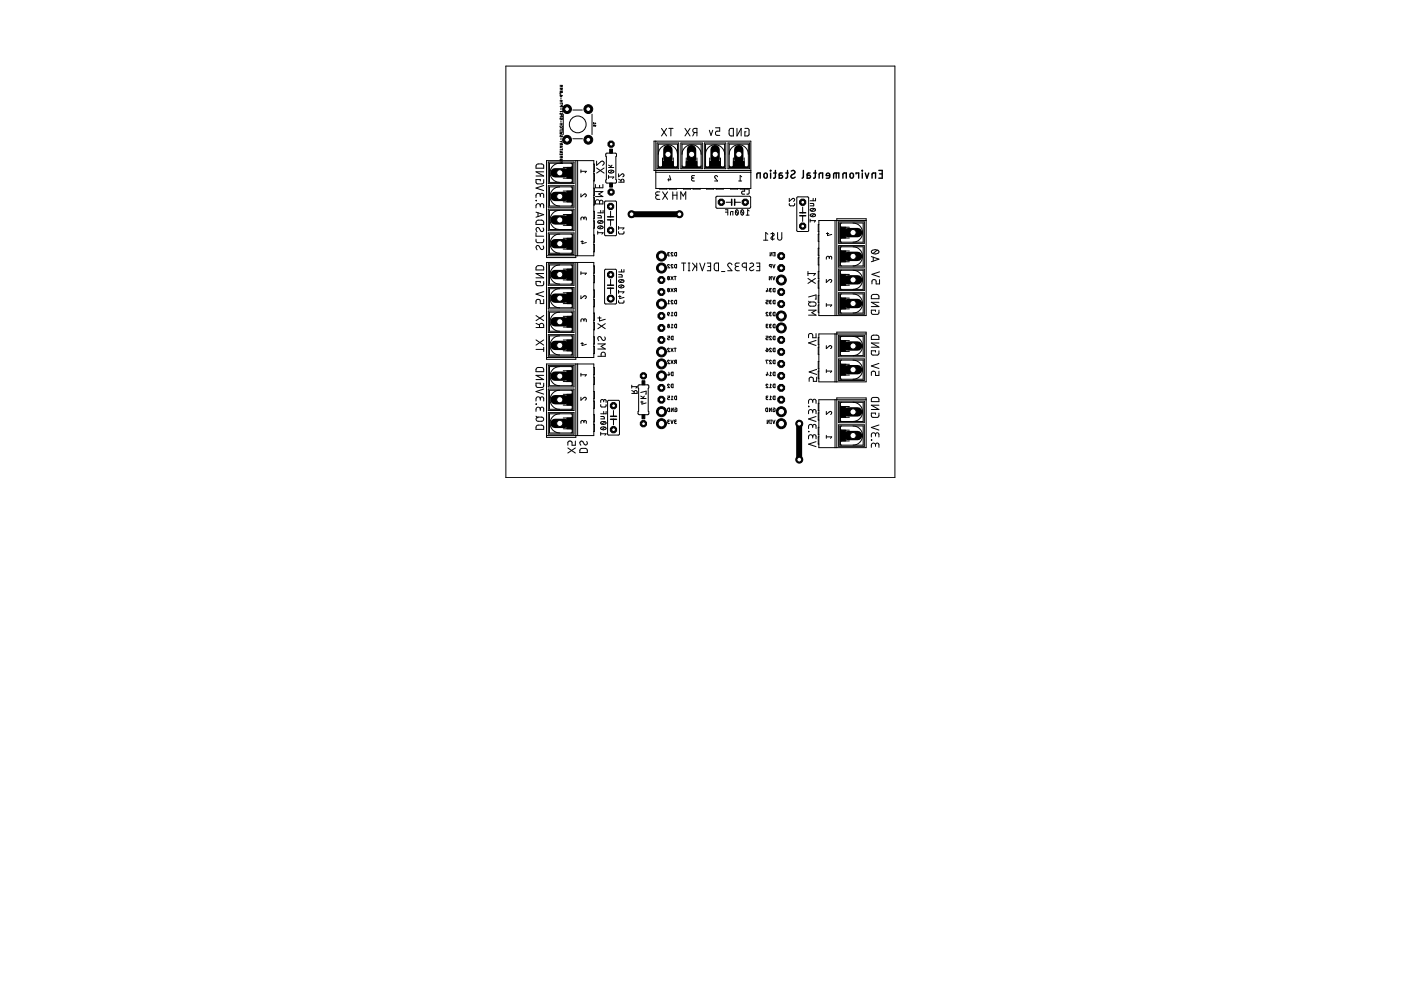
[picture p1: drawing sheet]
<svg xmlns="http://www.w3.org/2000/svg" width="297mm" height="210mm" viewBox="0 0 297 210" stroke-linecap="round" stroke-linejoin="round" font-family="sans-serif">
<g fill="none" stroke="#000" stroke-width=".21">
<path d="M118.7 19.9h.1M118.7 18.8h.5l-.2 .1 .2 .2h-.5M118.7 18.1h.5l-.2 .2 .2 .1h-.5M118.8 19.4l.4 .1-.2 .2-.2-.1zM119.1 19.4l-.2 .2M113.8 34.9l1.2-.1 .3 .2v.7h-1.7zM115.3 38.1v.7l-.2 .2h-1.1l-.3-.2-.1-.7h1v.3M115.3 36.4h-1.7l1.7 .9h-1.7M115.3 39.3l-1.7 .6 1.7 .5M116.2 34.4h5.5v4.5h-5.5zM116.2 39.4h5.5v4.5h-5.5zM116.5 34.6h5v4.1h-5z"/>
<path d="M116.5 39.6h5v4.1h-5zM118.7 34.6a2.03 2.03 0 0 0-2.1 2 2.03 2.03 0 0 0 2.1 2.1M118.7 39.6a2.03 2.03 0 0 0-2.1 2.1 2.03 2.03 0 0 0 2.1 2M118.7 33.8h.4l.1 .1-.3 .1zM118.7 30.7h.5v-.2l-.2-.1v.3M118.7 26.8l.2 .2h.3v-.2M118.7 24.8h.5v-.2h-.2v.2M118.7 22.6h.5v-.2h-.2v.2M118.7 33.1h.5l-.2 .2 .2 .1h-.5M118.7 27.7v.1M118.7 32.6v.2h.5v-.2M118.7 31.7h.5"/>
<path d="M118.7 31l.5 .1-.5 .2M118.7 30.4l.3 .1M118.7 30h.3M118.7 27.8h.5M118.7 27.4h.5M118.7 26.5h.5M118.7 26.2h.5M118.7 23.6h.5M118.7 22h.5M118.7 21.6h.5M118.7 21.3h.5M118.9 20.2l-.2 .1 .3 .1"/>
<path d="M118.9 31v.3M118.9 20.2h.1M118.9 20.2l.1 .2M118.9 20.7v.3M118.9 22.9v.4M118.9 25.6v.3M118.9 29.3v.3M119 30l.2 .2M119 21.3v.3M119 26.2v.3M119 32.6v.2M119.2 28.8l-.1 .2-.3-.2v.2"/>
<path d="M119.2 25.1l-.1 .2-.3-.2v.2M119.2 24l-.1 .3-.3-.3v.3M119.2 20.2l-.2 .2M119.2 34.3l-.2 .2 .2 .1h-.5M119.2 21.9v.2M119.2 23.5v.3M119.2 27.2v.3M119.2 27.7v.1M119.2 31.5v.3M119.2 32h-.5l.5 .3h-.5M119.2 29.9l-.2 .1M119.2 28.1l-.5 .1 .4 .1-.4 .1 .5 .1"/>
<path d="M119.4 37.8h1.8l.1 .2M119.4 24.2v4.3M121.1 34.6l.2 .3v3.5l-.2 .3M121.1 39.6l.2 .3v3.5l-.2 .3M121.3 35.2l-.2 .3h-1.7M121.5 23.3h2M121.5 29.4h2M122.1 34.1v20.5h-6.2v-20.5h10v20.1h-10M122.5 34.1v20.1M123.2 36.3h1.1l-.2 .3M123.2 36v.6M125.5 24.2v4.3"/>
<path d="M125.8 26.1h.5l-.1 .1M125.8 26v.2M125.9 39.9h.1v1.5h-.1M125.9 36.8h.1v1.6h-.1M125.9 34.8h.1v1.5h-.1M126.2 39.1v.7h1.6v-.7M126.3 26.5v.2l-.1 .1-.3-.3v.3M126.5 34.2v.9l.9-.8a.44 .44 0 0 1 .7 .1 .44 .44 0 0 1-.4 .7M126.5 35.6l1.6 1.1M127.1 39.3v.5M128.1 35.6l-1.6 1.1M128.5 32.5h2l.2 .1-.1 .6v4.9l.1 .6-.1 .1h-1.9l-.3-.1 .2-.6z"/>
<path d="M129 37.5h1.1l-.2 .3M129 37.2v.6M129 35.5h1.1M129 35l.5 .3M129.1 36.2a.65 .65 0 0 1 1 .3 .64 .64 0 0 1-1.1-.2zM129.8 35l-.4 .5M129.9 36.1l-.6 .5M131.1 38.6h1.2l-.1-.5h-.4l-.1 .5M131.1 36.9v.6l.7-.5a.31 .31 0 0 1 .5 0 .31 .31 0 0 1-.3 .5M131.1 38l.6 .2M139 29.9v10.1h20.2v-10.1h-20.5v6.3h20.5M139 36.5h20.2"/>
<path d="M139.3 30.3h4.6v5.5h-4.6zM139.6 32.7a2.03 2.03 0 0 1 2-2 2.03 2.03 0 0 1 2 2M139.6 35.1l.2 .3h3.6l.2-.3M139.6 30.6h4v4.9h-4zM139.9 40v.1h1.5v-.1M140.3 27.2l1 1.6M140.5 33.5v1.6l-.3 .3M141.3 27.2l-1 1.6M141.8 37.9v.5M141.8 27.2h.9M141.9 40v.1h1.5v-.1M142 37.2l.2 .9h-.6"/>
<path d="M142.2 27.2v1.6M142.7 33.5v1.6l.3 .3M144.4 30.3h4.5v5.5h-4.5zM144.6 32.7a2.02 2.02 0 0 1 2-2 2.02 2.02 0 0 1 2.1 2M144.6 35.1l.3 .3h3.5l.3-.3M144.6 30.6h4.1v4.9h-4.1zM144.9 40v.1h1.5v-.1M145.2 27.2l1.1 1.6M145.5 33.5v1.6l-.3 .3M146.3 27.2l-1.1 1.6M146.9 37.7l-.2 .1-.1 .3 .2 .2 .5 .1M146.9 40v.1h1.6v-.1"/>
<path d="M147.2 28.1l-.3 .7M147.3 37.2l-.5 .1-.2 .1 .2 .3h.3M147.8 28.1h-.5a.44 .44 0 0 1-.4-.4 .44 .44 0 0 1 .4-.5h.5v1.6M147.8 33.5v1.6l.2 .3M149.3 30.3h4.6v5.5h-4.6zM149.6 32.7a2.02 2.02 0 0 1 2-2 2.02 2.02 0 0 1 2 2M149.6 35.1l.2 .3h3.6l.2-.3M149.6 30.6h4v4.9h-4zM149.8 40v.1h1.5v-.1M150.4 27.6l.3 1.1 .4-1.1M150.5 33.5v1.6l-.3 .3M151.7 27.1h.9v.7h-.5a.45 .45 0 0 0-.4 .5 .45 .45 0 0 0 .4 .4h.5"/>
<path d="M151.8 40v.1h1.6v-.1M152.1 37.5a.31 .31 0 0 0-.4-.2 .31 .31 0 0 0-.1 .4l.5 .7h-.6M152.8 33.5v1.7l.2 .2M154.3 30.3h4.6v5.5h-4.6zM154.6 32.7a2.03 2.03 0 0 1 2-2 2.03 2.03 0 0 1 2.1 2M154.6 35.1l.3 .3h3.5l.3-.3M154.6 30.6h4.1v4.9h-4.1zM154.7 27.3l.8-.1v1.6h-.6l-.3-.2zM154.9 40v.1h1.5v-.1M155.5 33.5v1.6l-.3 .3M156.3 27.2v1.6l.8-1.6v1.6M156.6 38.4h.6"/>
<path d="M156.9 40v.1h1.6v-.1M157.2 37.5l-.3-.3v1.2M157.8 33.5v1.6l.2 .3M157.9 27.2h.7l.2 .2v1.1l-.2 .3h-.7v-.9h.3M113.6 50.7l.1 .7 .3 .1 1.1-.1 .2-.2v-.5M113.6 42.5l.1 .1zM113.6 49.4v.7h1.7M113.6 45l1.7 .5-1.7 .6M113.8 46.8l.3-.1h.9l.3 .3v.6h-1.7zM113.8 56.5l.3-.2 .9 .1 .3 .2v.6h-1.7zM114.1 45.1v.8M114.6 43.6a.46 .46 0 0 0-.5-.4 .46 .46 0 0 0-.5 .4v.5"/>
<path d="M114.6 43.9v-.4a.36 .36 0 0 1 .3-.3 .36 .36 0 0 1 .4 .3v.6M114.6 41.4a.46 .46 0 0 0-.5-.4 .46 .46 0 0 0-.5 .4v.5M114.6 41.7v-.4a.36 .36 0 0 1 .3-.3 .36 .36 0 0 1 .4 .3v.6M115.1 48.3a.42 .42 0 0 1 .2 .6 .42 .42 0 0 1-.6 .1l-.4-.7a.42 .42 0 0 0-.6 .1 .42 .42 0 0 0 0 .6l.2 .1M115.1 52.1l.2 .6-.4 .2-.2-.1-.4-.7a.42 .42 0 0 0-.6 .1 .42 .42 0 0 0 0 .6l.2 .2M115.3 59.7v.6l-.2 .2h-1.4l-.1-.8h1v.2M115.3 58h-1.7l1.7 .9h-1.7M116.2 44.3h5.5v4.6h-5.5zM116.2 49.4h5.5v4.6h-5.5zM116.2 55.9h5.5v4.6h-5.5zM116.5 49.6h5v4.1h-5zM116.5 44.6h5v4.1h-5z"/>
<path d="M116.5 56.2h5v4h-5zM118.7 44.6a2.03 2.03 0 0 0-2.1 2 2.03 2.03 0 0 0 2.1 2.1M118.7 49.6a2.03 2.03 0 0 0-2.1 2.1 2.03 2.03 0 0 0 2.1 2M118.7 56.2a2.03 2.03 0 0 0-2.1 2 2.03 2.03 0 0 0 2.1 2M119.4 42.8h1.7l.2 .3M119.4 47.8h1.7l.2 .2M119.4 52.8h1.8l.1 .3M119.4 59.4h1.7l.2 .2M121.1 44.6l.2 .3v3.5l-.2 .3M121.1 49.6l.2 .3v3.5l-.2 .3M121.1 56.2l.2 .2v3.6l-.2 .2M121.3 40.3l-.2 .2h-1.7"/>
<path d="M121.3 45.2l-.2 .3h-1.7M121.3 50.3l-.2 .2h-1.7M121.3 56.8l-.2 .3h-1.7M122.1 55.6v20.6h-6.2v-20.6h10v20.2h-10M122.5 55.6v20.2M123.2 41.1v.6l.6-.5a.31 .31 0 0 1 .5 .1 .31 .31 0 0 1-.2 .4M123.2 57.6v.6M123.2 51.2h.5M123.2 57.9h1.1l-.2 .3M123.4 51v.7l.9-.3M123.8 46.3l-.1-.2-.3-.1-.2 .2v.5M123.8 46.5v-.3l.3-.2 .2 .3v.4"/>
<path d="M125.9 46.8h.1v1.6h-.1M125.9 41.9h.1v1.6h-.1M125.9 44.8h.1v1.5h-.1M125.9 49.8h.1v1.6h-.1M125.9 51.9h.1v1.5h-.1M125.9 56.4h.1v1.5h-.1M125.9 58.4h.1v1.5h-.1M126.2 40.6h1.6l-.9 .5 .9 .6h-1.6M126.4 42.5l.5-.1 .2 .4a.35 .35 0 0 1 .4-.4 .35 .35 0 0 1 .3 .4v.4h-1.6zM126.7 45.7h.6l.2 .2v.3h-.8M126.7 49.3h1.2l-.3 .4M126.7 49v.7"/>
<path d="M126.8 48a.65 .65 0 0 1 1 .3 .63 .63 0 0 1-1.1-.2zM126.8 46.9a.65 .65 0 0 1 1 .3 .63 .63 0 0 1-1.1-.2zM127.1 42.8v.4M127.4 44.6v.5M127.6 47.9l-.6 .6M127.6 46.8l-.6 .5M127.9 44.6v.5h-1.2M128.2 42.7l2.3-.1 .2 .2v7l-.1 .2h-2.3l-.1-.2zM128.2 57.2l2.3-.1 .2 .2v7l-.1 .1-2.2 .1-.2-.2zM129.5 44.8v1.2M129.5 46.6v1.2M129.5 59.2v1.3"/>
<path d="M131.1 49.1l.1 .3 .2 .2h.7l.2-.5M131.1 58.2h.6l.2 .2v.3h-.8M131.1 48v.6M131.1 48.3h1.2l-.3 .3M131.2 59.4a.64 .64 0 0 1 1.1 .3 .63 .63 0 0 1-1.1-.2zM131.8 57.1v.6M132 59.3l-.6 .5M132.3 57.1v.6h-1.2M139.4 41.4a.44 .44 0 0 0-.4 .4 .44 .44 0 0 0 .4 .5h.5M139.9 40.7h-.5a.35 .35 0 0 0-.4 .3 .35 .35 0 0 0 .4 .4h.3M140.5 40.7l1 1.6M141.5 40.7l-1 1.6"/>
<path d="M141.6 58.8l.3 .4M141.7 58.6a.35 .35 0 0 1 .2 .4 .35 .35 0 0 1-.2 .3l-.2-.3zM141.7 53.8h.2M141.8 53.8l-.2 .2v.2l.3 .1M141.9 56.2a.2 .2 0 0 0-.2-.1 .2 .2 0 0 0-.1 .3l.3 .4h-.4M141.9 53.5l-.3 .1 .1 .2M142.2 58.6l.5 .7M142.6 41.4h.9M142.6 40.7v1.6M142.7 56.2a.2 .2 0 0 0-.3-.1 .2 .2 0 0 0-.1 .3l.4 .4h-.4M142.7 53.7a.2 .2 0 0 0-.3-.2 .2 .2 0 0 0-.1 .3l.4 .5h-.4M142.7 58.6l-.5 .7"/>
<path d="M143 58.6h.4M143.1 56.1h.3v.7l-.3-.1zM143.1 53.6l.3-.1v.8l-.3-.1zM143.2 58.6v.7M143.5 40.7v1.6M144.3 42.3v-1.6l.6 .9 .5-.9v1.6M144.5 55.8h.9M144.9 55.8v1.6M145.9 57.4h.4M145.9 55.8h.4M146.1 55.8v1.6M146.8 55.8l.9 1"/>
<path d="M147.4 56.4l-.6 1M147.7 55.8v1.6M148.4 55.8l.5 1.6 .6-1.6M149.9 55.8h.8v1.6h-.8M150.1 56.5h.6M151.6 55.9l.7-.1v1.6h-.6l-.2-.3zM151.8 41.7l7.2-.1 .2 .3-.1 2.1-.2 .2-7-.1-.1-.2zM153 57.6h.7M153.8 44.5h.5v1.1M153.8 45h.5M153.9 42.9h1.2M154.9 45.6v-.7h.2h.3v.7"/>
<path d="M155.2 56.1a.44 .44 0 0 0-.6-.3 .44 .44 0 0 0-.2 .7l.8 .9h-.9M155.8 42.9h1.2M156 44.7l.5 .7M156.1 44.5a.57 .57 0 0 1 .4 .5 .57 .57 0 0 1-.4 .6l-.2-.6zM156.3 56.5a.46 .46 0 0 0-.4 .4 .46 .46 0 0 0 .4 .5h.5M156.8 55.8h-.6a.36 .36 0 0 0-.3 .3 .36 .36 0 0 0 .3 .4h.4M157.1 44.7l.5 .7M157.2 44.5h.1a.57 .57 0 0 1 .4 .5 .57 .57 0 0 1-.4 .6l-.2-.6zM157.2 40h.7v.5h-.4a.32 .32 0 0 0-.3 .4 .32 .32 0 0 0 .3 .3h.4M158.2 45.6h.6M158.2 56.7h-.4a.44 .44 0 0 1-.5-.5 .44 .44 0 0 1 .5-.4h.4v1.6M158.3 40l.4 .1 .1 .2v.7l-.5 .2"/>
<path d="M158.8 44.7l-.3-.2v1.1M159 55.9a.42 .42 0 0 1 .6-.1 .42 .42 0 0 1 .1 .6l-.6 .3a.37 .37 0 0 0-.1 .5 .37 .37 0 0 0 .5 .2l.3-.2M160.4 55.8h.7v1.6h-.7M160.5 56.5h.6M161.9 50.9h.9M162.8 49.7l-.5-.4v1.6M163.1 58.6v.7l.4-.7v.7M163.3 53.5v.8l.4-.8v.8M163.4 49.6l.4-.1 .3 .1v.3l-.7 .6 .3 .2h.5M163.5 56.5h-.3l-.1-.3 .4-.1v.7M163.8 49.3v1.6M163.8 56.1l.3 .7 .2-.7"/>
<path d="M163.8 58.6l.3 .7 .2-.7M164 53.5h.3v.8h-.3M164.1 53.8h.2M164.9 49.3v1.2a.44 .44 0 0 0 .4 .4 .44 .44 0 0 0 .5-.4v-1.2M167.3 43.1v.4l.3 .1h.7l.2-.5M167.3 42.1v.6l.7-.6a.32 .32 0 0 1 .5 .1 .32 .32 0 0 1-.3 .5M169 41.8l2.2-.1 .2 .2v7l-.1 .2h-2.2l-.2-.2zM170.2 43.9v1.2M170.2 45.7v1.2M171.3 58h1.6l-.4 .4M171.3 59l1.6 1.1M171.3 57.6v.8"/>
<path d="M171.8 43.1l.6 .1 .1 .1v.3h-.7M171.8 46.8h1.1l-.2 .3M171.8 46.5v.6M171.9 45.5a.63 .63 0 0 1 1 .2 .61 .61 0 0 1-.6 .3 .61 .61 0 0 1-.5-.5zM171.9 44.3a.63 .63 0 0 1 1 .3 .61 .61 0 0 1-.6 .2 .61 .61 0 0 1-.5-.4zM172.4 42.1v.5M172.7 45.4l-.7 .5M172.7 44.2l-.7 .5M172.9 59l-1.6 1.1M172.9 42.1v.5h-1.1M173.6 47.6h-.1v1.5h.1M173.6 49.6h-.1v1.6h.1"/>
<path d="M173.6 52.6h-.1v1.5h.1M173.6 54.7h-.1v1.5h.1M173.6 57.5h-.1v1.6h.1M173.6 59.6h-.1v1.5h.1M175.2 59.2v.7l.6-.6a.32 .32 0 0 1 .5 .1 .32 .32 0 0 1-.2 .5M175.2 49.5h.5M175.5 49.3v.7l.8-.3M175.8 54.7l-.1-.3h-.4l-.1 .6M175.8 54.8l.1-.3 .2-.2 .2 .2v.5M177 46.8v20.1M177.8 52.1h5.5v4.5h-5.5zM177.8 47h5.5v4.6h-5.5z"/>
<path d="M177.8 57h5.5v4.6h-5.5zM178.1 47.3h4.9v4.1h-4.9zM178.1 52.3h4.9v4.1h-4.9zM178.1 57.3h4.9v4.1h-4.9zM178.2 57.9l.2 .3h1.7M178.2 53l.2 .2h1.7M178.2 47.9l.2 .3h1.7M178.4 57.3l-.2 .3v3.5l.2 .3M178.4 52.3l-.2 .3v3.5l.2 .3M178.4 47.3l-.2 .2v3.6l.2 .3M180.1 55.5h-1.7l-.2 .3M180.1 50.5h-1.7l-.2 .2"/>
<path d="M180.8 57.3a2.03 2.03 0 0 1 2.1 2 2.03 2.03 0 0 1-2.1 2.1M180.8 52.3a2.03 2.03 0 0 1 2.1 2.1 2.03 2.03 0 0 1-2.1 2M180.8 47.3a2.03 2.03 0 0 1 2.1 2 2.03 2.03 0 0 1-2.1 2.1M183.6 46.8h-10v20.1h10v-20.5h-6.2v20.5M184.7 54.4l1.7 .5-1.7 .6M184.8 53.1a1.02 1.02 0 0 1 1.6 .3 .93 .93 0 0 1-1.7 0zM185.1 54.5v.9M186 53l-.9 .7M186.5 59.3v.9h-.7v-.6a.45 .45 0 0 0-.5-.3 .45 .45 0 0 0-.4 .3v.6M186.5 57.6l-1.6 .6 1.6 .5M113.6 69.4h1.7v-.4a.44 .44 0 0 0-.5-.4 .44 .44 0 0 0-.4 .4v.4M113.6 68.6l.8 .3"/>
<path d="M113.6 66.9l1.7 1.1M113.6 74.1h1.7M113.6 72.1l1.7 1.1M113.8 78l1.2-.1 .3 .3v.6h-1.7zM115.3 63.5v.9h-.7v-.6a.46 .46 0 0 0-.5-.3 .46 .46 0 0 0-.5 .3v.6M115.3 73.6v.9M115.3 61.8l-1.7 .6 1.7 .5M115.3 66.9l-1.7 1.1M115.3 72.1l-1.7 1.1M115.3 79.6h-1.7l1.7 .9h-1.7M116.2 71h5.5v4.5h-5.5zM116.2 61h5.5v4.5h-5.5z"/>
<path d="M116.2 65.9h5.5v4.6h-5.5zM116.2 77.5h5.5v4.5h-5.5zM116.5 71.2h5v4.1h-5zM116.5 66.2h5v4h-5zM116.5 61.2h5v4.1h-5zM116.5 77.7h5v4.1h-5zM118.7 77.7a2.03 2.03 0 0 0-2.1 2.1 2.03 2.03 0 0 0 2.1 2M118.7 61.2a2.02 2.02 0 0 0-2.1 2 2.02 2.02 0 0 0 2.1 2.1M118.7 66.2a2.02 2.02 0 0 0-2.1 2 2.02 2.02 0 0 0 2.1 2M118.7 71.2a2.03 2.03 0 0 0-2.1 2 2.03 2.03 0 0 0 2.1 2.1M119.4 64.4h1.7l.2 .2M119.4 69.3h1.7l.2 .3"/>
<path d="M119.4 74.4h1.7l.2 .2M121.1 77.7l.2 .3v3.5l-.2 .3M121.1 61.2l.2 .2v3.6l-.2 .3M121.1 66.2l.2 .2v3.6l-.2 .2M121.1 71.2l.2 .3v3.5l-.2 .3M121.3 78.4l-.2 .2h-1.7M121.3 61.8l-.1 .3h-1.8M121.3 66.8l-.2 .3h-1.7M121.3 71.8l-.2 .3h-1.7M122.1 77.2v15.5h-6.2v-15.5h10v15.2h-10M122.5 77.2v15.2M123.2 62.7v.6l.6-.5a.32 .32 0 0 1 .5 .1 .32 .32 0 0 1-.2 .4"/>
<path d="M123.2 79.1v.7M123.2 79.5h1.1l-.2 .3M123.2 72.8h.5M123.4 72.6v.7l.9-.3M123.8 67.9l-.1-.3h-.4l-.1 .6M123.8 68.1v-.4l.3-.1 .2 .2v.4M125.9 63.5h.1v1.5h-.1M125.9 77.9h.1v1.6h-.1M125.9 80h.1v1.5h-.1M125.9 71.4h.1v1.5h-.1M125.9 61.5h.1v1.5h-.1M125.9 66.4h.1v1.5h-.1"/>
<path d="M125.9 68.4h.1v1.5h-.1M125.9 73.4h.1v1.6h-.1M126.7 75.5h1.6v-.4a.44 .44 0 0 0-.4-.4 .44 .44 0 0 0-.5 .4v.4M126.7 72.9h1.6l-.9 .5 .9 .6h-1.6M126.7 68.6l1.6 1.1M126.7 67.4h.7M127.1 67.2v.9l1.2-.4M128.2 71.4a.41 .41 0 0 1 .1 .6 .41 .41 0 0 1-.5 .1l-.5-.7a.44 .44 0 0 0-.6 .2 .44 .44 0 0 0 .3 .6M128.3 68.6l-1.6 1.1M129.5 61.1v1.2M131.1 63.8l.1 .3 .2 .2 .8-.1 .1-.4M131.1 61.9h1.2l-.3 .3"/>
<path d="M131.1 61.6v.6M131.1 62.9h.6M131.2 60.6a.64 .64 0 0 1 1.1 .2 .63 .63 0 0 1-1.1-.2zM131.4 62.7v.6l.9-.2M132 60.5l-.6 .5M141.5 71.3h.4v.3l-.4 .2 .1 .2h.3M141.5 66.6l.4 .4M141.5 64.4h.4M141.6 66.3a.21 .21 0 0 1 .3 0 .21 .21 0 0 1-.1 .3h-.3zM141.6 61.3l.3 .4M141.7 61.2a.35 .35 0 0 1 .2 .3 .35 .35 0 0 1-.2 .3l-.2-.3zM141.7 79.3v.4"/>
<path d="M141.8 78.9l.1 .6h-.4M141.9 76.5a.2 .2 0 0 0-.2-.1 .2 .2 0 0 0-.1 .3l.3 .4h-.4M141.9 74a.2 .2 0 0 0-.2-.2 .21 .21 0 0 0-.1 .4l.3 .4h-.4M141.9 63.8l-.1-.1v.7M142.2 76.4l.5 .7M142.2 73.8l.5 .8M142.2 61.2l.5 .7M142.3 67h.4M142.3 69.5h.4M142.3 79l.4-.1v.8l-.4-.2zM142.3 71.4l.4-.1v.7l-.4-.1zM142.7 63.8a.2 .2 0 0 0-.3-.1 .2 .2 0 0 0-.1 .3l.4 .4h-.4"/>
<path d="M142.7 66.4l-.2-.2v.8M142.7 68.9l-.2-.2v.8M142.7 76.4l-.5 .7M142.7 73.8l-.5 .8M142.7 61.2l-.5 .7M143 73.8h.4M143.1 68.9l.3-.2v.8l-.3-.1zM143.1 66.3l.3-.1v.8l-.3-.2zM143.1 63.7h.3v.7h-.3l-.1-.2zM143.2 73.8v.8M143.2 76.8l-.2 .3M143.2 61.6l-.2 .3"/>
<path d="M143.4 76.8l-.4-.1 .1-.3h.3v.7M143.4 61.6l-.3-.1-.1-.3h.4v.7M162.4 63.7h.4v.3h-.3l-.1 .2 .1 .2h.3M162.4 71.3h.4v.3l-.4 .2 .1 .2h.3M162.4 74.2h.4v.2a.22 .22 0 0 1-.3 .2 .22 .22 0 0 1-.1-.4zM162.5 73.8l.3 .4M162.5 61.6v.3M162.5 79.3v.4M162.6 69.1l-.1 .3 .3 .1M162.7 61.2l.1 .5h-.4M162.7 78.9l.1 .6h-.4M162.8 66.4a.2 .2 0 0 0-.3-.2 .2 .2 0 0 0 0 .3l.3 .5h-.4"/>
<path d="M162.8 68.7l-.4 .1 .1 .3h.3M162.8 76.5l-.4-.1 .2 .7M163.2 79.7h.4M163.3 61.5l-.1 .3 .4 .1M163.3 64l-.1 .3 .4 .1M163.3 66.5l-.1 .3 .4 .2M163.3 69.1l-.1 .3 .4 .1M163.6 61.2h-.4v.2l.3 .1M163.6 63.7l-.4 .1 .3 .2M163.6 66.2l-.4 .2 .3 .1M163.6 68.7l-.4 .2 .3 .2M163.6 71.5a.2 .2 0 0 0-.3-.2 .2 .2 0 0 0-.1 .3l.4 .4h-.4"/>
<path d="M163.6 74a.2 .2 0 0 0-.3-.2 .21 .21 0 0 0-.1 .4l.4 .4h-.4M163.6 76.5a.2 .2 0 0 0-.3-.1 .2 .2 0 0 0-.1 .3l.4 .4h-.4M163.6 79.1l-.3-.2v.8M163.9 61.2h.4v.7l-.4-.1zM163.9 63.8l.4-.1v.7l-.4-.1zM163.9 66.3l.4-.1v.8l-.4-.2zM163.9 68.9l.4-.2v.8l-.4-.1zM163.9 71.4l.4-.1v.7l-.4-.1zM164 73.9l.3-.1v.8l-.4-.1zM164 76.4h.3v.7l-.4-.1zM164 78.9h.3v.8l-.4-.2zM171.4 65.8h1.6l-.9 .5 .9 .5h-1.6"/>
<path d="M171.4 63l1.6-.5v.9h-.2M171.4 63.9l.4 .3M171.6 64.2l1-.2a.44 .44 0 0 1 .4 .5 .44 .44 0 0 1-.4 .4l-1-.1-.2-.3zM173 70.7v.9h-.7v-.5a.46 .46 0 0 0-.4-.4 .46 .46 0 0 0-.5 .4v.5M173 72.2l-1.6 .5 1.6 .6M173.1 80v.9h-.7v-.6a.45 .45 0 0 0-.4-.3 .45 .45 0 0 0-.4 .3v.6M173.1 78.3l-1.5 .6 1.5 .5M173.6 64.7h-.1v1.5h.1M173.6 76.6h-.1v1.6h.1M173.6 78.7h-.1v1.5h.1M173.6 62.6h-.1v1.6h.1M173.6 71.6h-.1v1.5h.1"/>
<path d="M173.6 73.6h-.1v1.5h.1M175.2 73.3v.6l.6-.5a.32 .32 0 0 1 .5 .1 .32 .32 0 0 1-.2 .4M175.2 78.7h1.1l-.2 .3M175.2 64.3v.7M175.2 78.4v.6M175.2 64.7h1.1l-.2 .3M177 70.8v10.2M177.8 71.1h5.5v4.5h-5.5zM177.8 62.1h5.5v4.5h-5.5zM177.8 76.1h5.5v4.6h-5.5zM178.1 76.3h4.9v4.1h-4.9zM178.1 62.3h4.9v4.1h-4.9z"/>
<path d="M178.1 71.3h4.9v4.1h-4.9zM178.2 77l.2 .2h1.7M178.2 72l.2 .2h1.7M178.2 62.9l.2 .3h1.7M178.4 76.3l-.2 .3v3.6l.2 .2M178.4 71.3l-.2 .3v3.5l.2 .3M178.4 62.3l-.2 .3v3.5l.2 .3M180.1 79.5h-1.7l-.2 .3M180.1 74.5h-1.7l-.2 .3M180.1 65.5h-1.7l-.2 .2M180.1 60.5h-1.7l-.2 .2M180.8 76.3a2.03 2.03 0 0 1 2.1 2.1 2.03 2.03 0 0 1-2.1 2"/>
<path d="M180.8 71.3a2.03 2.03 0 0 1 2.1 2.1 2.03 2.03 0 0 1-2.1 2M180.8 62.3a2.03 2.03 0 0 1 2.1 2 2.03 2.03 0 0 1-2.1 2.1M183.6 70.8h-10v10.2h10v-10.6h-6.2v10.6M184.9 62.6l.3-.2 .9 .1 .2 .2 .1 .6h-1.7zM184.9 71.2l1.2-.1 .2 .2 .1 .7h-1.7zM186.4 65.8l-.1 .6-.2 .2-1 .1-.3-.3-.1-.6h.9v.2M186.4 78.7v.9h-.8v-.5a.45 .45 0 0 0-.4-.4 .45 .45 0 0 0-.5 .4v.5M186.4 74.4l-.1 .7-.2 .2h-1l-.3-.2-.1-.7h.9v.3M186.4 64.1h-1.7l1.7 .9h-1.7M186.4 77l-1.7 .6 1.7 .5M186.4 72.7h-1.7l1.7 .9h-1.7M113.6 85.6l.1 .1z"/>
<path d="M113.6 88.2l.4 .4M113.8 90.3l1.2-.1 .3 .2v.6h-1.7zM113.8 88.6l1-.2a.44 .44 0 0 1 .5 .5 .44 .44 0 0 1-.5 .4l-1-.1-.2-.3zM114.6 86.8a.46 .46 0 0 0-.5-.5 .46 .46 0 0 0-.5 .5v.4M114.6 87v-.3a.36 .36 0 0 1 .3-.4 .36 .36 0 0 1 .4 .4v.5M114.6 84.6a.46 .46 0 0 0-.5-.5 .46 .46 0 0 0-.5 .5v.4M114.6 84.9v-.4a.36 .36 0 0 1 .3-.4 .36 .36 0 0 1 .4 .4v.5M115.3 81.2v.7l-.2 .2-1.4-.1-.1-.8h1v.3M115.3 82.5l-1.7 .5 1.7 .6M116.2 82.5h5.5v4.5h-5.5zM116.2 87.5h5.5v4.6h-5.5zM116.5 87.7h5v4.1h-5z"/>
<path d="M116.5 82.7h5v4.1h-5zM118.7 82.7a2.02 2.02 0 0 0-2.1 2.1 2.02 2.02 0 0 0 2.1 2M118.7 87.7a2.03 2.03 0 0 0-2.1 2.1 2.03 2.03 0 0 0 2.1 2M119.4 80.9h1.7l.2 .3M119.4 85.9h1.7l.2 .2M119.4 90.9h1.7l.2 .3M120.4 95l1.6 1.1M121.1 82.7l.2 .3v3.5l-.2 .3M121.1 87.7l.2 .3v3.5l-.2 .3M121.3 83.4l-.1 .2h-1.8M121.3 88.4l-.2 .2h-1.7M122 93.5v.9h-.7v-.5a.46 .46 0 0 0-.5-.4 .46 .46 0 0 0-.4 .4v.5"/>
<path d="M122 95l-1.6 1.1M123.1 95.2l.3-.1h.8l.3 .2v.6h-1.6zM123.2 84.2v.7l.6-.6a.32 .32 0 0 1 .5 .1 .32 .32 0 0 1-.2 .5M123.8 89.5l-.1-.3h-.3l-.2 .1v.5M123.8 89.6v-.3l.3-.1 .2 .2v.4M124.4 93.6l.1 .5-.3 .2h-.2l-.5-.7a.45 .45 0 0 0-.6 .2 .45 .45 0 0 0 .2 .6M125.9 90h.1v1.5h-.1M125.9 83h.1v1.5h-.1M125.9 85h.1v1.6h-.1M125.9 87.9h.1v1.6h-.1M127.4 85.8v.3l.2 .2h.7l.2-.5M127.4 88.3h.5l.2 .2v.3h-.7"/>
<path d="M127.4 91.7v.6M127.4 92h1.1l-.3 .3M127.4 90.6a.65 .65 0 0 1 1.1 .3 .65 .65 0 0 1-1.1-.2zM127.4 89.5a.65 .65 0 0 1 1.1 .3 .65 .65 0 0 1-1.1-.2zM128 85l-.3-.3-.2 .1-.1 .5M128 85.2v-.4l.3-.1 .2 .2v.4M128 87.2v.5M128.2 90.6l-.6 .5M128.2 89.4l-.6 .5M128.5 87.2v.5h-1.1M128.9 85l2.2-.1 .2 .1v7.1l-.1 .1h-2.1l-.3-.1zM130.1 87v1.3"/>
<path d="M130.1 88.9v1.2M133.9 83.4h1.2l-.1-.5h-.4l-.1 .5M133.9 82.8l.6 .3M133.9 82h1.2l-.3 .3M133.9 81.7v.6M135.4 81.7l2-.1 .1 .1-.1 5.5 .2 .5-.2 .2h-1.9l-.2-.1zM135.8 85.2h.6M135.8 84.5h1.2M135.8 84l.6 .3M135.8 83.2l1.2-.3v.6h-.1M136.1 85v.7l.9-.3M136.6 84l-.4 .5"/>
<path d="M141.5 84h.4v.3l-.4 .2 .1 .2h.3M141.6 86.6l.3-.1v.8l-.3-.1zM141.7 89.4h.2M141.8 89.4l-.2 .1v.2l.3 .1M141.9 89.1l-.3 .1 .1 .2M141.9 81.6l-.2-.2-.1 .1 .3 .7h-.4M142.2 89.1l.3 .7 .2-.7M142.3 84.7h.4M142.3 81.6l.4-.2v.8l-.4-.1zM142.3 86.5v.8l.4-.8v.8M142.7 84.2l-.2-.2v.7M143.1 86.5l.4 .1-.1 .6-.3 .1 .1-.5"/>
<path d="M143.1 84h.3v.7l-.3-.1zM143.2 89.4l-.2 .1v.2l.4 .1M143.4 89.1l-.4 .1 .3 .2M162.4 86.6l.4-.1v.8l-.4-.1zM162.6 84.3l-.1 .3 .3 .1M162.7 89.1v.7l.4-.7v.7M162.8 81.6a.2 .2 0 0 0-.2-.1 .2 .2 0 0 0-.1 .3l.3 .4h-.4M162.8 84l-.4 .1 .1 .2h.3M163.1 86.5v.8l.4-.8v.8M163.2 82.2h.4M163.2 84.7h.4M163.4 89.8h.2"/>
<path d="M163.4 89.1h.2M163.5 89.1v.7M163.6 81.6l-.3-.2v.8M163.6 84.2l-.3-.2v.7M163.8 89.1l.3 .7 .2-.7M163.9 86.5l.4 .1-.1 .6-.3 .1 .1-.5M164 81.5l.3-.1v.8l-.4-.1zM164 84h.3v.7l-.4-.1zM171.4 86.1l.1 .1zM171.4 91.5h.1zM172.3 92.6a.44 .44 0 0 0-.4-.4 .44 .44 0 0 0-.5 .4v.4M172.3 92.9v-.4a.35 .35 0 0 1 .4-.3 .35 .35 0 0 1 .3 .3v.5"/>
<path d="M172.3 90.4a.44 .44 0 0 0-.4-.4 .44 .44 0 0 0-.5 .4v.5M172.3 90.7v-.4a.35 .35 0 0 1 .4-.3 .35 .35 0 0 1 .3 .3v.6M172.3 87.3a.44 .44 0 0 0-.4-.5 .44 .44 0 0 0-.5 .5v.4M172.3 87.5v-.3a.35 .35 0 0 1 .4-.4 .35 .35 0 0 1 .3 .4v.5M172.3 85.1a.44 .44 0 0 0-.4-.5 .44 .44 0 0 0-.5 .5v.4M172.3 85.3v-.3a.35 .35 0 0 1 .4-.4 .35 .35 0 0 1 .3 .4v.5M173 93.6l-1.6 .6 1.6 .5M173 88.3l-1.6 .5 1.6 .6M173.6 87.5h-.1v1.6h.1M173.6 85.5h-.1v1.5h.1M173.6 90.6h-.1v1.5h.1M173.6 92.6h-.1v1.5h.1"/>
<path d="M175.2 87.2v.7l.6-.6a.31 .31 0 0 1 .5 .1 .31 .31 0 0 1-.2 .5M175.2 92.3v.6M175.2 92.6h1.1l-.2 .3M177 84.8v10.1M177.8 85h5.5v4.6h-5.5zM177.8 90.1h5.5v4.5h-5.5zM178.1 90.3h4.9v4.1h-4.9zM178.1 85.3h4.9v4.1h-4.9zM178.2 91l.2 .2h1.7M178.2 85.9l.2 .3h1.7M178.4 90.3l-.2 .3v3.5l.2 .3M178.4 85.3l-.2 .3v3.5l.2 .3"/>
<path d="M180.1 93.5h-1.7l-.2 .2M180.1 88.5h-1.7l-.2 .2M180.8 90.3a2.03 2.03 0 0 1 2.1 2.1 2.03 2.03 0 0 1-2.1 2M180.8 85.3a2.03 2.03 0 0 1 2.1 2 2.03 2.03 0 0 1-2.1 2.1M183.6 84.8h-10v10.1h10v-10.5h-6.2v10.5M184.7 93.2l.1 .1zM184.9 84.4l1.2-.1 .2 .2 .1 .7h-1.7zM185.6 94.4a.44 .44 0 0 0-.4-.5 .44 .44 0 0 0-.5 .5v.4M185.6 94.7v-.4a.36 .36 0 0 1 .4-.4 .36 .36 0 0 1 .4 .4v.5M185.6 92.2a.44 .44 0 0 0-.4-.4 .44 .44 0 0 0-.5 .4v.4M185.6 92.5v-.4a.36 .36 0 0 1 .4-.3 .36 .36 0 0 1 .4 .3v.5M186.4 87.6l-.1 .7-.2 .2h-1l-.3-.2-.1-.7h.9v.3"/>
<path d="M186.4 90.1l-1.7 .5 1.7 .6M186.4 85.9h-1.7l1.7 .9h-1.7"/>
<circle cx="122.5" cy="26.4" r="1.78"/>
<circle cx="141.7" cy="69.3" r=".2"/>
<circle cx="141.8" cy="68.9" r=".17"/>
</g>
<g fill="none" stroke="#000" stroke-width=".3">
<path d="M160.5 37.8v-.9l.2-.2h.5v1.1M162.1 36.8l.2-.1a.63 .63 0 0 1 .2 1.1h-.3l-.2-.3zM163.3 36.1l.1 .1zM163.4 36.7v1.1M164 36.7h.6M164.4 36.1v1.5l-.4 .2M165.9 36.7h-.5l-.2 .3v.8h.6l.1-.3v-.2l-.7-.2M166.6 36.7h.5M167 36.1l-.1 1.5-.3 .2M167.8 36.3l.4-.2 .2 .1 .2 .3-.1 .2-.6 .4a.45 .45 0 0 0 0 .7 .45 .45 0 0 0 .7-.3M170.3 36.1v1.4l-.2 .3M171.8 36.7h-.5l-.2 .3v.8h.6l.2-.3-.1-.2-.7-.2"/>
<path d="M172.5 36.7h.6M172.9 36.1l-.1 1.5-.3 .2M173.7 37.8v-.9l.2-.2h.5v1.1M175.9 37.2h-.7a.38 .38 0 0 1 .3-.5 .38 .38 0 0 1 .4 .4v.6l-.7 .1M176.7 37.8l.1-.9 .2-.2h.8v1.1M177.3 36.7v1.1M178.7 37.8v-.9l.3-.2h.4v1.1M180.3 36.8h.5l.2 .6a.37 .37 0 0 1-.4 .4 .37 .37 0 0 1-.4-.4zM181.5 36.9v-.2h.6v1.1M182.8 36.1l.1 .1zM182.8 36.7v1.1M183.5 36.7l.3 1.1 .4-1.1"/>
<path d="M184.9 37.8v-.9l.3-.2h.4v1.1M186.3 36.1h.7v1.7h-.7M186.5 36.9h.5"/>
</g>
<g fill="#000" stroke="#000" stroke-width=".21">
<path d="M120.2 35.5h1.1v2.3h-1.1zM129.3 31.6h.6v.9h-.6zM129.3 38.8h.6v.9h-.6zM140.5 34.2h2.2v1.2h-2.2zM145.5 34.2h2.3v1.2h-2.3zM150.5 34.2h2.3v1.2h-2.3zM155.5 34.2h2.3v1.2h-2.3zM120.2 40.5h1.1v2.3h-1.1zM120.2 45.5h1.1v2.3h-1.1zM120.2 50.5h1.1v2.3h-1.1zM120.2 57.1h1.1v2.3h-1.1zM178.2 58.2h1.1v2.3h-1.1z"/>
<path d="M178.2 53.2h1.1v2.3h-1.1zM178.2 48.2h1.1v2.3h-1.1zM120.2 78.6h1.1v2.3h-1.1zM120.2 62.1h1.1v2.3h-1.1zM120.2 67.1h1.1v2.3h-1.1zM120.2 72.1h1.1v2.3h-1.1zM178.2 77.2h1.1v2.3h-1.1zM178.2 72.2h1.1v2.3h-1.1zM178.2 63.2h1.1v2.3h-1.1zM120.2 83.6h1.1v2.3h-1.1zM120.2 88.6h1.1v2.3h-1.1zM136.1 80.7h.6v.9h-.6z"/>
<path d="M136.1 87.9h.6v.9h-.6zM178.2 91.2h1.1v2.3h-1.1zM178.2 86.2h1.1v2.3h-1.1z"/>
</g>
<path d="M128.8 46.6h1.3M128.8 46h1.3M155.1 42.2v1.3M155.8 42.2v1.3M169.6 45.1h1.2M169.6 45.7h1.2M128.8 60.5h1.3M128.8 61.1h1.3M129.5 88.3h1.2M129.5 88.9h1.2" fill="none" stroke="#000" stroke-width=".32"/>
<path d="M133.9 45.4h10.1M169.4 89.8v7.7" fill="none" stroke="#000" stroke-width="1.3"/>
<path d="M179.9 78.4h1.9" fill="none" stroke="#000" stroke-width="2"/>
<circle cx="180.9" cy="78.4" r=".66" fill="#fff" stroke="#000" stroke-width=".21"/>
<path d="M179.9 73.4h1.9" fill="none" stroke="#000" stroke-width="2"/>
<circle cx="180.9" cy="73.4" r=".66" fill="#fff" stroke="#000" stroke-width=".21"/>
<path d="M117.7 36.6h2" fill="none" stroke="#000" stroke-width="2"/>
<circle cx="118.7" cy="36.6" r=".66" fill="#fff" stroke="#000" stroke-width=".21"/>
<path d="M117.7 41.7h2" fill="none" stroke="#000" stroke-width="2"/>
<circle cx="118.7" cy="41.7" r=".66" fill="#fff" stroke="#000" stroke-width=".21"/>
<path d="M117.7 46.6h2" fill="none" stroke="#000" stroke-width="2"/>
<circle cx="118.7" cy="46.6" r=".66" fill="#fff" stroke="#000" stroke-width=".21"/>
<path d="M117.7 51.7h2" fill="none" stroke="#000" stroke-width="2"/>
<circle cx="118.7" cy="51.7" r=".66" fill="#fff" stroke="#000" stroke-width=".21"/>
<path d="M117.7 79.8h2" fill="none" stroke="#000" stroke-width="2"/>
<circle cx="118.7" cy="79.8" r=".66" fill="#fff" stroke="#000" stroke-width=".21"/>
<path d="M117.7 84.8h2" fill="none" stroke="#000" stroke-width="2"/>
<circle cx="118.7" cy="84.8" r=".66" fill="#fff" stroke="#000" stroke-width=".21"/>
<path d="M117.7 89.8h2" fill="none" stroke="#000" stroke-width="2"/>
<circle cx="118.7" cy="89.8" r=".66" fill="#fff" stroke="#000" stroke-width=".21"/>
<path d="M156.6 31.7v2" fill="none" stroke="#000" stroke-width="2"/>
<circle cx="156.7" cy="32.7" r=".66" fill="#fff" stroke="#000" stroke-width=".21"/>
<path d="M151.6 31.7v2" fill="none" stroke="#000" stroke-width="2"/>
<circle cx="151.6" cy="32.7" r=".66" fill="#fff" stroke="#000" stroke-width=".21"/>
<path d="M146.6 31.7v2" fill="none" stroke="#000" stroke-width="2"/>
<circle cx="146.6" cy="32.7" r=".66" fill="#fff" stroke="#000" stroke-width=".21"/>
<path d="M141.6 31.7v2" fill="none" stroke="#000" stroke-width="2"/>
<circle cx="141.6" cy="32.7" r=".66" fill="#fff" stroke="#000" stroke-width=".21"/>
<path d="M179.9 64.3h1.9" fill="none" stroke="#000" stroke-width="2"/>
<circle cx="180.9" cy="64.3" r=".66" fill="#fff" stroke="#000" stroke-width=".21"/>
<path d="M179.9 59.3h1.9" fill="none" stroke="#000" stroke-width="2"/>
<circle cx="180.9" cy="59.3" r=".66" fill="#fff" stroke="#000" stroke-width=".21"/>
<path d="M179.9 54.4h1.9" fill="none" stroke="#000" stroke-width="2"/>
<circle cx="180.9" cy="54.4" r=".66" fill="#fff" stroke="#000" stroke-width=".21"/>
<path d="M179.9 49.3h1.9" fill="none" stroke="#000" stroke-width="2"/>
<circle cx="180.9" cy="49.3" r=".66" fill="#fff" stroke="#000" stroke-width=".21"/>
<path d="M117.7 58.2h2" fill="none" stroke="#000" stroke-width="2"/>
<circle cx="118.7" cy="58.2" r=".66" fill="#fff" stroke="#000" stroke-width=".21"/>
<path d="M117.7 63.2h2" fill="none" stroke="#000" stroke-width="2"/>
<circle cx="118.7" cy="63.2" r=".66" fill="#fff" stroke="#000" stroke-width=".21"/>
<path d="M117.7 68.2h2" fill="none" stroke="#000" stroke-width="2"/>
<circle cx="118.7" cy="68.2" r=".66" fill="#fff" stroke="#000" stroke-width=".21"/>
<path d="M117.7 73.2h2" fill="none" stroke="#000" stroke-width="2"/>
<circle cx="118.7" cy="73.2" r=".66" fill="#fff" stroke="#000" stroke-width=".21"/>
<circle cx="136.4" cy="89.8" r=".71" fill="#000" stroke="#000" stroke-width=".21"/>
<circle cx="136.4" cy="89.8" r=".4" fill="#fff" stroke="#000" stroke-width=".21"/>
<circle cx="136.4" cy="79.7" r=".71" fill="#000" stroke="#000" stroke-width=".21"/>
<circle cx="136.4" cy="79.7" r=".4" fill="#fff" stroke="#000" stroke-width=".21"/>
<circle cx="165.6" cy="54.3" r=".78" fill="#000" stroke="#000" stroke-width=".21"/>
<circle cx="165.7" cy="54.3" r=".44" fill="#fff" stroke="#000" stroke-width=".21"/>
<circle cx="165.6" cy="56.8" r=".78" fill="#000" stroke="#000" stroke-width=".21"/>
<circle cx="165.7" cy="56.8" r=".44" fill="#fff" stroke="#000" stroke-width=".21"/>
<circle cx="165.6" cy="59.4" r=".78" fill="#000" stroke="#000" stroke-width=".21"/>
<circle cx="165.7" cy="59.4" r=".44" fill="#fff" stroke="#000" stroke-width=".21"/>
<circle cx="165.6" cy="61.9" r=".78" fill="#000" stroke="#000" stroke-width=".21"/>
<circle cx="165.7" cy="61.9" r=".44" fill="#fff" stroke="#000" stroke-width=".21"/>
<circle cx="165.6" cy="64.5" r=".78" fill="#000" stroke="#000" stroke-width=".21"/>
<circle cx="165.7" cy="64.5" r=".44" fill="#fff" stroke="#000" stroke-width=".21"/>
<circle cx="165.6" cy="67" r=".78" fill="#000" stroke="#000" stroke-width=".21"/>
<circle cx="165.7" cy="67" r=".44" fill="#fff" stroke="#000" stroke-width=".21"/>
<circle cx="165.6" cy="69.5" r=".78" fill="#000" stroke="#000" stroke-width=".21"/>
<circle cx="165.7" cy="69.5" r=".44" fill="#fff" stroke="#000" stroke-width=".21"/>
<circle cx="165.6" cy="72.1" r=".78" fill="#000" stroke="#000" stroke-width=".21"/>
<circle cx="165.7" cy="72.1" r=".44" fill="#fff" stroke="#000" stroke-width=".21"/>
<circle cx="165.6" cy="74.6" r=".78" fill="#000" stroke="#000" stroke-width=".21"/>
<circle cx="165.7" cy="74.6" r=".44" fill="#fff" stroke="#000" stroke-width=".21"/>
<circle cx="165.6" cy="77.2" r=".78" fill="#000" stroke="#000" stroke-width=".21"/>
<circle cx="165.7" cy="77.2" r=".44" fill="#fff" stroke="#000" stroke-width=".21"/>
<circle cx="165.6" cy="79.7" r=".78" fill="#000" stroke="#000" stroke-width=".21"/>
<circle cx="165.7" cy="79.7" r=".44" fill="#fff" stroke="#000" stroke-width=".21"/>
<circle cx="165.6" cy="82.2" r=".78" fill="#000" stroke="#000" stroke-width=".21"/>
<circle cx="165.7" cy="82.2" r=".44" fill="#fff" stroke="#000" stroke-width=".21"/>
<circle cx="165.6" cy="84.8" r=".78" fill="#000" stroke="#000" stroke-width=".21"/>
<circle cx="165.7" cy="84.8" r=".44" fill="#fff" stroke="#000" stroke-width=".21"/>
<circle cx="165.6" cy="87.3" r=".78" fill="#000" stroke="#000" stroke-width=".21"/>
<circle cx="165.7" cy="87.3" r=".44" fill="#fff" stroke="#000" stroke-width=".21"/>
<circle cx="165.6" cy="89.8" r=".78" fill="#000" stroke="#000" stroke-width=".21"/>
<circle cx="165.7" cy="89.8" r=".44" fill="#fff" stroke="#000" stroke-width=".21"/>
<circle cx="140.2" cy="54.3" r=".78" fill="#000" stroke="#000" stroke-width=".21"/>
<circle cx="140.3" cy="54.3" r=".44" fill="#fff" stroke="#000" stroke-width=".21"/>
<circle cx="140.2" cy="56.8" r=".78" fill="#000" stroke="#000" stroke-width=".21"/>
<circle cx="140.3" cy="56.8" r=".44" fill="#fff" stroke="#000" stroke-width=".21"/>
<circle cx="140.2" cy="59.4" r=".78" fill="#000" stroke="#000" stroke-width=".21"/>
<circle cx="140.3" cy="59.4" r=".44" fill="#fff" stroke="#000" stroke-width=".21"/>
<circle cx="140.2" cy="61.9" r=".78" fill="#000" stroke="#000" stroke-width=".21"/>
<circle cx="140.3" cy="61.9" r=".44" fill="#fff" stroke="#000" stroke-width=".21"/>
<circle cx="140.2" cy="64.5" r=".78" fill="#000" stroke="#000" stroke-width=".21"/>
<circle cx="140.3" cy="64.5" r=".44" fill="#fff" stroke="#000" stroke-width=".21"/>
<circle cx="140.2" cy="67" r=".78" fill="#000" stroke="#000" stroke-width=".21"/>
<circle cx="140.3" cy="67" r=".44" fill="#fff" stroke="#000" stroke-width=".21"/>
<circle cx="140.2" cy="69.5" r=".78" fill="#000" stroke="#000" stroke-width=".21"/>
<circle cx="140.3" cy="69.5" r=".44" fill="#fff" stroke="#000" stroke-width=".21"/>
<circle cx="140.2" cy="72.1" r=".78" fill="#000" stroke="#000" stroke-width=".21"/>
<circle cx="140.3" cy="72.1" r=".44" fill="#fff" stroke="#000" stroke-width=".21"/>
<circle cx="140.2" cy="74.6" r=".78" fill="#000" stroke="#000" stroke-width=".21"/>
<circle cx="140.3" cy="74.6" r=".44" fill="#fff" stroke="#000" stroke-width=".21"/>
<circle cx="140.2" cy="77.2" r=".78" fill="#000" stroke="#000" stroke-width=".21"/>
<circle cx="140.3" cy="77.2" r=".44" fill="#fff" stroke="#000" stroke-width=".21"/>
<circle cx="140.2" cy="79.7" r=".78" fill="#000" stroke="#000" stroke-width=".21"/>
<circle cx="140.3" cy="79.7" r=".44" fill="#fff" stroke="#000" stroke-width=".21"/>
<circle cx="140.2" cy="82.2" r=".78" fill="#000" stroke="#000" stroke-width=".21"/>
<circle cx="140.3" cy="82.2" r=".44" fill="#fff" stroke="#000" stroke-width=".21"/>
<circle cx="140.2" cy="84.8" r=".78" fill="#000" stroke="#000" stroke-width=".21"/>
<circle cx="140.3" cy="84.8" r=".44" fill="#fff" stroke="#000" stroke-width=".21"/>
<circle cx="140.2" cy="87.3" r=".78" fill="#000" stroke="#000" stroke-width=".21"/>
<circle cx="140.3" cy="87.3" r=".44" fill="#fff" stroke="#000" stroke-width=".21"/>
<circle cx="140.2" cy="89.8" r=".78" fill="#000" stroke="#000" stroke-width=".21"/>
<circle cx="140.3" cy="89.8" r=".44" fill="#fff" stroke="#000" stroke-width=".21"/>
<path d="M179.9 92.4h1.9" fill="none" stroke="#000" stroke-width="2"/>
<circle cx="180.9" cy="92.4" r=".66" fill="#fff" stroke="#000" stroke-width=".21"/>
<path d="M179.9 87.3h1.9" fill="none" stroke="#000" stroke-width="2"/>
<circle cx="180.9" cy="87.3" r=".66" fill="#fff" stroke="#000" stroke-width=".21"/>
<circle cx="129.5" cy="48.8" r=".71" fill="#000" stroke="#000" stroke-width=".21"/>
<circle cx="129.5" cy="48.8" r=".4" fill="#fff" stroke="#000" stroke-width=".21"/>
<circle cx="129.5" cy="43.8" r=".71" fill="#000" stroke="#000" stroke-width=".21"/>
<circle cx="129.5" cy="43.8" r=".4" fill="#fff" stroke="#000" stroke-width=".21"/>
<circle cx="170.2" cy="42.9" r=".71" fill="#000" stroke="#000" stroke-width=".21"/>
<circle cx="170.2" cy="42.9" r=".4" fill="#fff" stroke="#000" stroke-width=".21"/>
<circle cx="170.2" cy="47.9" r=".71" fill="#000" stroke="#000" stroke-width=".21"/>
<circle cx="170.2" cy="47.9" r=".4" fill="#fff" stroke="#000" stroke-width=".21"/>
<circle cx="130.1" cy="86" r=".71" fill="#000" stroke="#000" stroke-width=".21"/>
<circle cx="130.1" cy="86" r=".4" fill="#fff" stroke="#000" stroke-width=".21"/>
<circle cx="130.1" cy="91.1" r=".71" fill="#000" stroke="#000" stroke-width=".21"/>
<circle cx="130.1" cy="91.1" r=".4" fill="#fff" stroke="#000" stroke-width=".21"/>
<circle cx="129.5" cy="58.2" r=".71" fill="#000" stroke="#000" stroke-width=".21"/>
<circle cx="129.5" cy="58.2" r=".4" fill="#fff" stroke="#000" stroke-width=".21"/>
<circle cx="129.5" cy="63.3" r=".71" fill="#000" stroke="#000" stroke-width=".21"/>
<circle cx="129.5" cy="63.3" r=".4" fill="#fff" stroke="#000" stroke-width=".21"/>
<circle cx="124.7" cy="29.6" r=".93" fill="#000" stroke="#000" stroke-width=".21"/>
<circle cx="124.7" cy="29.6" r=".51" fill="#fff" stroke="#000" stroke-width=".21"/>
<circle cx="124.7" cy="23.1" r=".93" fill="#000" stroke="#000" stroke-width=".21"/>
<circle cx="124.7" cy="23.1" r=".51" fill="#fff" stroke="#000" stroke-width=".21"/>
<circle cx="120.2" cy="29.6" r=".93" fill="#000" stroke="#000" stroke-width=".21"/>
<circle cx="120.2" cy="29.6" r=".51" fill="#fff" stroke="#000" stroke-width=".21"/>
<circle cx="120.2" cy="23.1" r=".93" fill="#000" stroke="#000" stroke-width=".21"/>
<circle cx="120.2" cy="23.1" r=".51" fill="#fff" stroke="#000" stroke-width=".21"/>
<circle cx="129.6" cy="40.7" r=".71" fill="#000" stroke="#000" stroke-width=".21"/>
<circle cx="129.6" cy="40.7" r=".4" fill="#fff" stroke="#000" stroke-width=".21"/>
<circle cx="129.6" cy="30.6" r=".71" fill="#000" stroke="#000" stroke-width=".21"/>
<circle cx="129.6" cy="30.6" r=".4" fill="#fff" stroke="#000" stroke-width=".21"/>
<circle cx="158" cy="42.9" r=".71" fill="#000" stroke="#000" stroke-width=".21"/>
<circle cx="158" cy="42.9" r=".4" fill="#fff" stroke="#000" stroke-width=".21"/>
<circle cx="152.9" cy="42.9" r=".71" fill="#000" stroke="#000" stroke-width=".21"/>
<circle cx="153" cy="42.9" r=".4" fill="#fff" stroke="#000" stroke-width=".21"/>
<circle cx="144.1" cy="45.4" r=".74" fill="#000" stroke="#000" stroke-width=".21"/>
<circle cx="144.1" cy="45.4" r=".51" fill="#fff" stroke="#000" stroke-width=".21"/>
<circle cx="133.9" cy="45.4" r=".74" fill="#000" stroke="#000" stroke-width=".21"/>
<circle cx="133.9" cy="45.4" r=".51" fill="#fff" stroke="#000" stroke-width=".21"/>
<circle cx="169.5" cy="89.8" r=".74" fill="#000" stroke="#000" stroke-width=".21"/>
<circle cx="169.5" cy="89.8" r=".51" fill="#fff" stroke="#000" stroke-width=".21"/>
<circle cx="169.5" cy="97.5" r=".74" fill="#000" stroke="#000" stroke-width=".21"/>
<circle cx="169.5" cy="97.5" r=".51" fill="#fff" stroke="#000" stroke-width=".21"/>
<circle cx="165.7" cy="59.4" r="1.06" fill="#000" stroke="#000" stroke-width=".21"/>
<circle cx="165.7" cy="59.4" r=".7" fill="#fff" stroke="#000" stroke-width=".21"/>
<circle cx="140.3" cy="54.3" r="1.06" fill="#000" stroke="#000" stroke-width=".21"/>
<circle cx="140.3" cy="54.3" r=".7" fill="#fff" stroke="#000" stroke-width=".21"/>
<circle cx="165.7" cy="69.5" r="1.06" fill="#000" stroke="#000" stroke-width=".21"/>
<circle cx="165.7" cy="69.5" r=".7" fill="#fff" stroke="#000" stroke-width=".21"/>
<circle cx="165.7" cy="87.3" r="1.06" fill="#000" stroke="#000" stroke-width=".21"/>
<circle cx="165.7" cy="87.3" r=".7" fill="#fff" stroke="#000" stroke-width=".21"/>
<circle cx="165.7" cy="67" r="1.06" fill="#000" stroke="#000" stroke-width=".21"/>
<circle cx="165.7" cy="67" r=".7" fill="#fff" stroke="#000" stroke-width=".21"/>
<circle cx="140.3" cy="56.8" r="1.06" fill="#000" stroke="#000" stroke-width=".21"/>
<circle cx="140.3" cy="56.8" r=".7" fill="#fff" stroke="#000" stroke-width=".21"/>
<circle cx="140.3" cy="74.6" r="1.06" fill="#000" stroke="#000" stroke-width=".21"/>
<circle cx="140.3" cy="74.6" r=".7" fill="#fff" stroke="#000" stroke-width=".21"/>
<circle cx="140.3" cy="64.5" r="1.06" fill="#000" stroke="#000" stroke-width=".21"/>
<circle cx="140.3" cy="64.5" r=".7" fill="#fff" stroke="#000" stroke-width=".21"/>
<circle cx="140.3" cy="77.2" r="1.06" fill="#000" stroke="#000" stroke-width=".21"/>
<circle cx="140.3" cy="77.2" r=".7" fill="#fff" stroke="#000" stroke-width=".21"/>
<circle cx="165.7" cy="89.8" r="1.06" fill="#000" stroke="#000" stroke-width=".21"/>
<circle cx="165.7" cy="89.8" r=".7" fill="#fff" stroke="#000" stroke-width=".21"/>
<circle cx="140.3" cy="89.8" r="1.06" fill="#000" stroke="#000" stroke-width=".21"/>
<circle cx="140.3" cy="89.8" r=".7" fill="#fff" stroke="#000" stroke-width=".21"/>
<circle cx="140.3" cy="79.7" r="1.06" fill="#000" stroke="#000" stroke-width=".21"/>
<circle cx="140.3" cy="79.7" r=".7" fill="#fff" stroke="#000" stroke-width=".21"/>
<circle cx="140.3" cy="87.3" r="1.06" fill="#000" stroke="#000" stroke-width=".21"/>
<circle cx="140.3" cy="87.3" r=".7" fill="#fff" stroke="#000" stroke-width=".21"/>
<circle cx="129.5" cy="63.3" r=".74" fill="#000" stroke="#000" stroke-width=".21"/>
<circle cx="129.5" cy="63.3" r=".51" fill="#fff" stroke="#000" stroke-width=".21"/>
<path d="M107.3 14h82.4v87.3h-82.4z" fill="none" stroke="#000" stroke-width=".21"/>
</svg>
